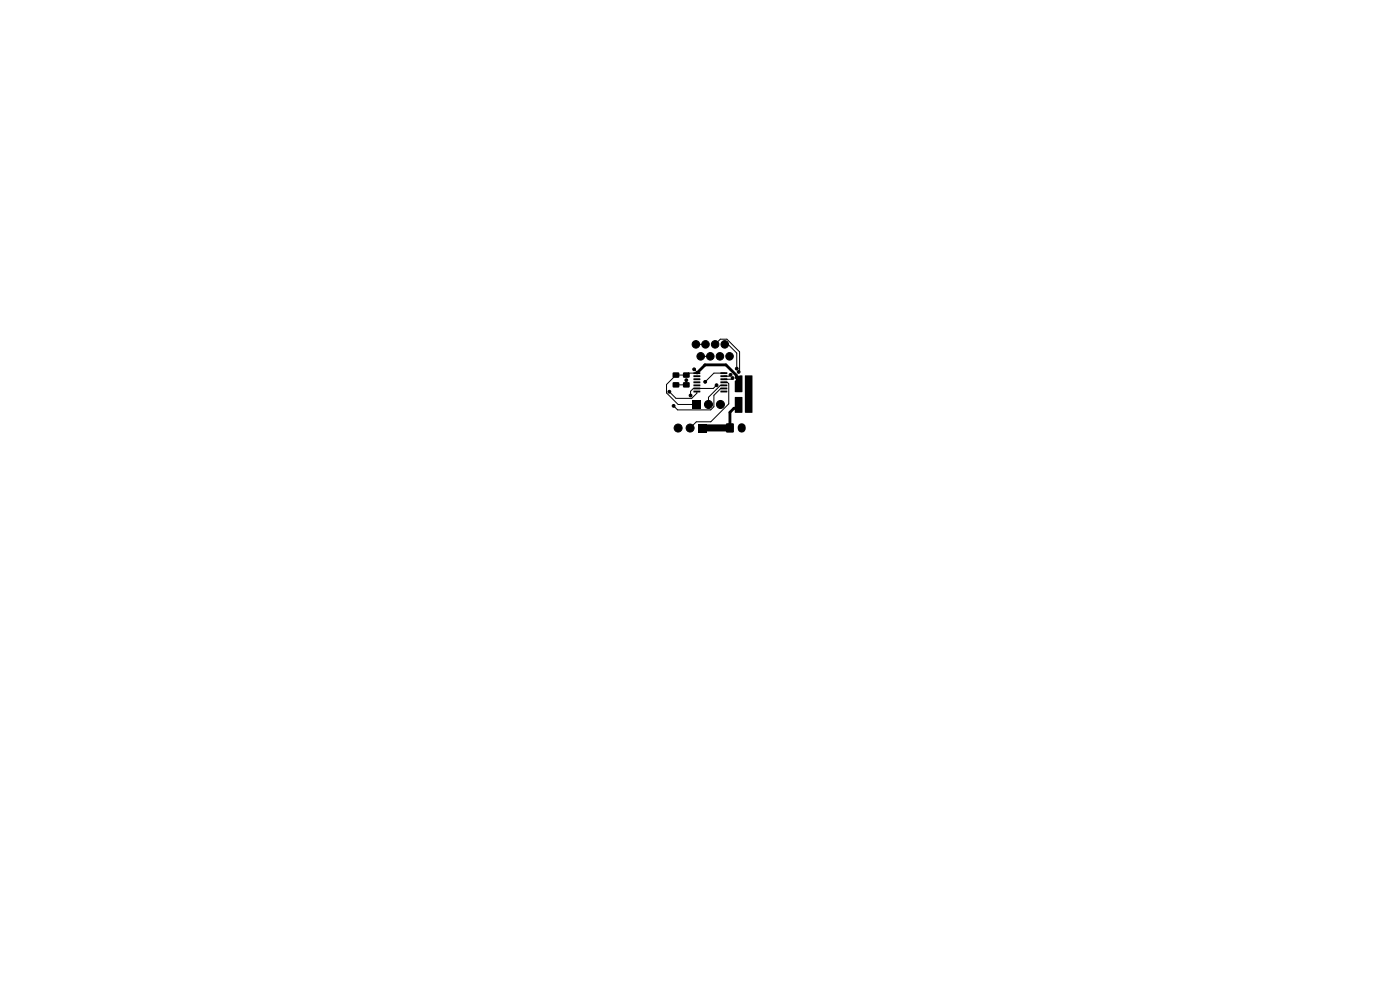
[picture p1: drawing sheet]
<svg xmlns="http://www.w3.org/2000/svg" width="297mm" height="210mm" viewBox="0 0 297 210" stroke-linecap="round" stroke-linejoin="round" font-family="sans-serif">
<g fill="#000">
<path d="M142.7 79h1.4v1.1h-1.4zM144.9 79h1.4v1.1h-1.4zM147.1 79h1.4l.1 .3h-1.4zM147.1 79.6h1.4l.1 .3-1.4 .1zM152.9 79.6h1.3l.1 .3-1.4 .1zM152.9 79h1.3l.1 .3h-1.4zM156.1 79.7h1.4l-.1 3.5h-1.5v-2.3a.92 .92 0 0 0 .2-1.1zM158 79.7l1.5-.1 .1 .1v7.8l-.1 .1h-1.4l-.1-.1zM142.7 81.1h1.4v1.1h-1.4zM144.9 81.1h1.4v1.1h-1.4zM147.1 80.3h1.4l.1 .3h-1.4zM147.1 80.9h1.4l.1 .3-1.4 .1z"/>
<path d="M147.1 81.6h1.4l.1 .3h-1.4zM147.1 82.2h1.4l.1 .3-1.4 .1zM147.1 82.9h1.4l.1 .3h-1.4zM148.1 90h1.7v1.7h-1.7zM146.9 85h1.7v1.7h-1.7zM152.9 82.9h1.3l.1 .3h-1.4zM152.9 82.2h1.3l.1 .3-1.4 .1zM152.9 81.6h1.3l.1 .3h-1.4zM152.9 80.9h1.3l.1 .3-1.4 .1zM152.9 80.3h1.3l.1 .3h-1.4zM154.1 89.8h1.5v1.9h-1.5zM156.2 85.9h1v1.4h-1z"/>
<path d="M156.2 79.9h1v1.4h-1zM156.1 82.4h1.3v.6h-1.3zM156.1 84.3h1.3v.6h-1.3zM155.9 84.2l1.6 .1-.1 3.3-1.5-.1zM158.3 85.9h1v1.4h-1zM158.3 79.9h1v1.4h-1zM158.2 83.3h1.3v.6h-1.3z"/>
</g>
<g fill="#000" stroke="#000" stroke-width=".21">
<circle cx="147.3" cy="78.3" r=".3"/>
<circle cx="147.6" cy="73" r=".8"/>
<circle cx="148.6" cy="75.6" r=".8"/>
<circle cx="149.7" cy="73" r=".8"/>
<circle cx="150.7" cy="75.6" r=".8"/>
<circle cx="151.7" cy="73" r=".8"/>
<circle cx="152.7" cy="75.6" r=".8"/>
<circle cx="153.7" cy="73" r=".8"/>
<circle cx="154.8" cy="75.6" r=".8"/>
<circle cx="155" cy="79.5" r=".3"/>
<circle cx="156.3" cy="78.2" r=".3"/>
<circle cx="156.7" cy="78.9" r=".3"/>
<circle cx="142" cy="83.1" r=".3"/>
<circle cx="142.9" cy="86.1" r=".3"/>
<circle cx="143.9" cy="90.8" r=".85"/>
<circle cx="145.6" cy="80.7" r=".3"/>
<circle cx="146.4" cy="90.8" r=".85"/>
<circle cx="146.5" cy="83.9" r=".3"/>
<circle cx="149.6" cy="81" r=".3"/>
<circle cx="150.3" cy="85.8" r=".85"/>
<circle cx="152" cy="81.7" r=".3"/>
<circle cx="152.8" cy="85.8" r=".85"/>
<circle cx="155.4" cy="80.2" r=".3"/>
<circle cx="158.9" cy="85.3" r=".3"/>
<circle cx="158.9" cy="84.5" r=".3"/>
<circle cx="158.9" cy="81.9" r=".3"/>
<circle cx="158.9" cy="82.7" r=".3"/>
</g>
<path d="M157.4 90.6v.3" fill="none" stroke="#000" stroke-width="1.7"/>
<path d="M147.8 79.1l1.7-1.7h4.5l2.2 2.2v.5l.5 .5M149 90.8h-.1M156.7 86.6h-1l-.9 .9v3.3" fill="none" stroke="#000" stroke-width=".6"/>
<g fill="none" stroke="#000" stroke-width=".21">
<path d="M147.3 78.3l.5 .6v.3h-1.8l-.4 .4h-2.2l-2 2v1.7l2.5 2.5h3.9M147.6 73.1h2.1M148.6 75.6h2.1M151.7 73.1l1.1-1.2h1.4l2.7 2.7v4.1l-.2 .2M153.6 79.2h-2.2l-1.8 1.8M153.7 73.1h.7l1.9 1.8v3.3M155 79.5h.1M155 79.5l-.3 .3h-1.1M145.6 80.7v.9h-2.2M147.8 83.1v.3l-1.1 1.1h-3.3l-1.4-1.4M152 81.7l-.7 .7h-4.2l-.6 .6v.9M153.6 82.4h-.7l-1.4 1.5v2.4l-.7 .7h-7l-.9-.9"/>
<path d="M153.6 81.8h-.8l-2.5 2.5v1.5M153.6 81.1h.7l.3 .3v4.3l-3.8 3.8h-3.1l-1.3 1.3M155.4 80.2l-.2 .3h-1.6M156.7 80.6v2.1"/>
</g>
<path d="M149 90.8h5.8" fill="none" stroke="#000" stroke-width="1.5"/>
</svg>
